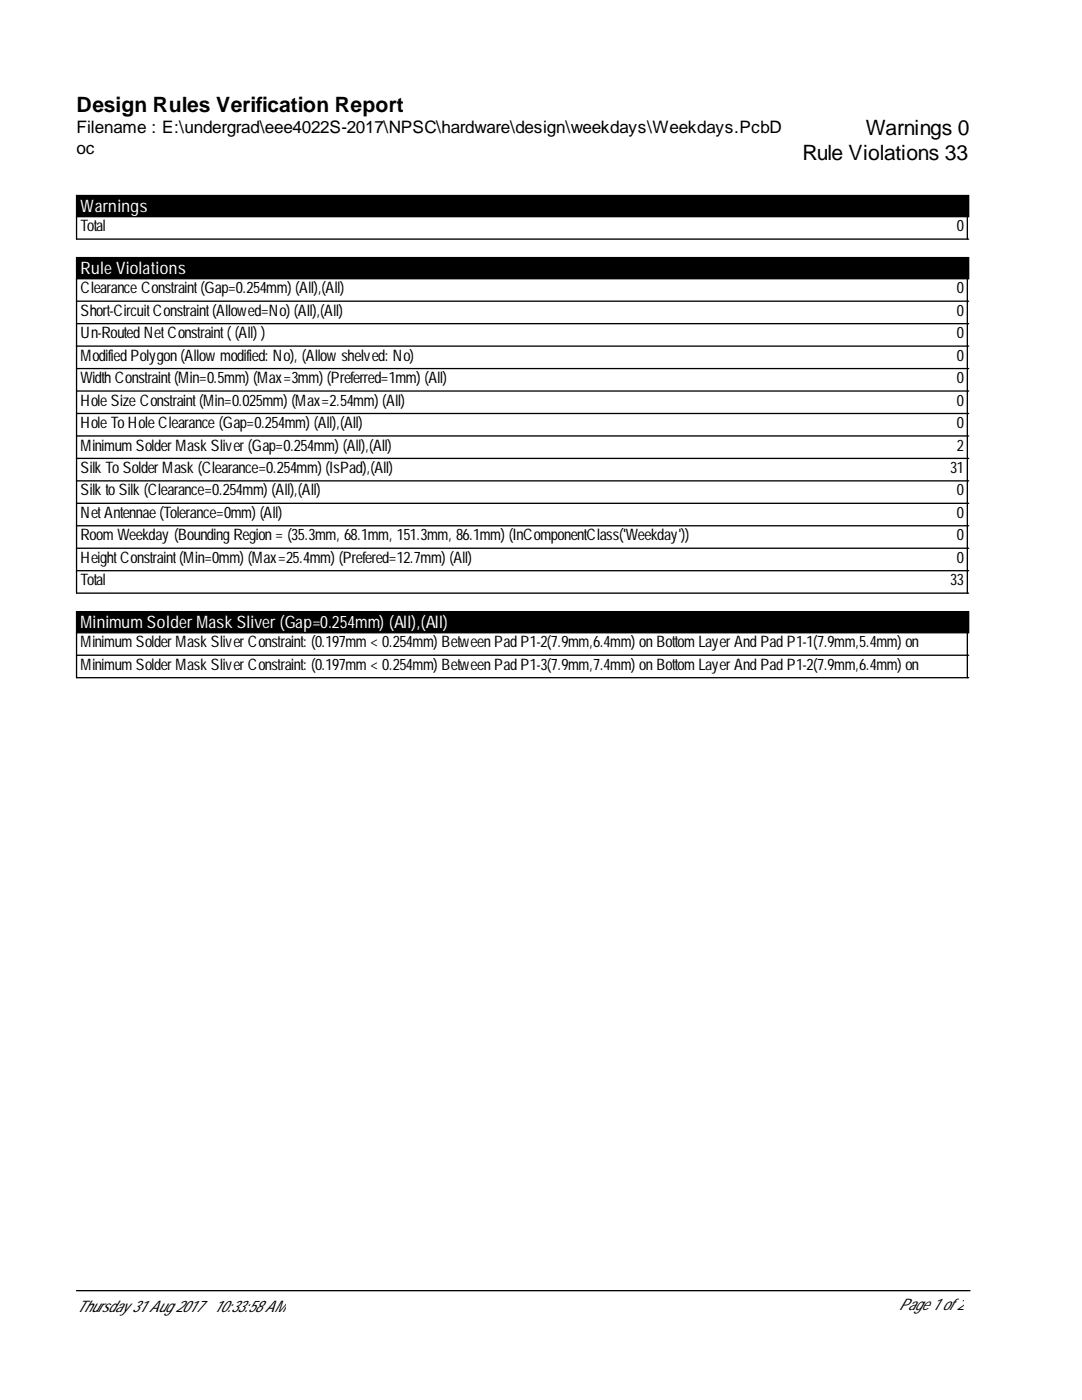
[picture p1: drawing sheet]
<svg xmlns="http://www.w3.org/2000/svg" width="216mm" height="279mm" viewBox="0 0 216 279" stroke-linecap="round" stroke-linejoin="round" font-family="sans-serif">
<defs><g id="words">
<g font-size="4.2">
<text x="15.3" y="22.3">Design Rules Verification Report</text>
<text x="172.7" y="27">Warnings 0</text>
<text x="160.1" y="32">Rule Violations 33</text>
</g>
<g font-size="3.4">
<text x="15.3" y="26.6">Filename : E:\undergrad\eee4022S-2017\NPSC\hardware\design\weekdays\Weekdays.PcbD</text>
<text x="15.3" y="30.8">oc</text>
</g>
<g font-size="3.4" fill="#fff">
<text x="16.1" y="42.2">Warnings</text>
<text x="16.1" y="54.6">Rule Violations</text>
<text x="16.1" y="125.3">MinimumSolderMask Sliver(Gap=0.254mm) (All),(All)</text>
</g>
<g font-size="3.2">
<text x="16.1" y="46.2">Total</text>
<text x="190.9" y="46.2">0</text>
<text x="16.1" y="58.5">ClearanceConstraint(Gap=0.254mm) (All),(All)</text>
<text x="190.9" y="58.5">0</text>
<text x="16.1" y="63">Short-CircuitConstraint(Allowed=No) (All),(All)</text>
<text x="190.9" y="63">0</text>
<text x="16.1" y="67.5">Un-RoutedNetConstraint((All) )</text>
<text x="16.1" y="72">ModifiedPolygon(Allowmodified: No), (Allowshelved: No)</text>
<text x="190.9" y="67.5">0</text>
<text x="190.9" y="72">0</text>
<text x="16.1" y="76.5">WidthConstraint(Min=0.5mm) (Max=3mm) (Preferred=1mm) (All)</text>
<text x="190.9" y="76.5">0</text>
<text x="16.1" y="81">HoleSizeConstraint(Min=0.025mm) (Max=2.54mm) (All)</text>
<text x="190.9" y="81">0</text>
<text x="16.1" y="85.4">HoleToHoleClearance(Gap=0.254mm) (All),(All)</text>
<text x="16.1" y="89.9">MinimumSolderMaskSliver(Gap=0.254mm) (All),(All)</text>
<text x="190.9" y="85.4">0</text>
<text x="190.9" y="89.9">2</text>
<text x="16.1" y="94.4">SilkToSolderMask(Clearance=0.254mm) (IsPad),(All)</text>
<text x="189.6" y="94.4">31</text>
<text x="16.1" y="98.9">SilktoSilk(Clearance=0.254mm) (All),(All)</text>
<text x="190.9" y="98.9">0</text>
<text x="16.1" y="103.4">NetAntennae(Tolerance=0mm) (All)</text>
<text x="16.1" y="107.8">RoomWeekday (BoundingRegion= (35.3mm, 68.1mm, 151.3mm, 86.1mm) (InComponentClass('Weekday'))</text>
<text x="190.9" y="103.4">0</text>
<text x="190.9" y="107.8">0</text>
<text x="16.1" y="112.3">HeightConstraint(Min=0mm) (Max=25.4mm) (Prefered=12.7mm) (All)</text>
<text x="190.9" y="112.3">0</text>
<text x="16.1" y="116.8">Total</text>
<text x="189.6" y="116.8">33</text>
<text x="16.1" y="129.2">MinimumSolderMaskSliverConstraint: (0.197mm&lt; 0.254mm) BetweenPadP1-2(7.9mm,6.4mm) onBottomLayerAndPadP1-1(7.9mm,5.4mm) on</text>
<text x="16.1" y="133.7">MinimumSolderMaskSliverConstraint: (0.197mm&lt; 0.254mm) BetweenPadP1-3(7.9mm,7.4mm) onBottomLayerAndPadP1-2(7.9mm,6.4mm) on</text>
<text x="15.3" y="261.8">Thursday31 Aug2017</text>
<text x="42.6" y="261.8">10:33:58AM</text>
<text x="179.3" y="261.5">Page1 of2</text>
</g>
</g></defs>
<path d="M15.3 39h178v4.2h-178zM15.3 51.4h178v4.2h-178zM15.3 122.1h178v4.2h-178z" fill="#000" stroke="#000" stroke-width=".26"/>
<g fill="none" stroke="#000" stroke-width=".26">
<path d="M15.3 43.2v4.5h178M15.3 55.6v62.8h178M193 43.2v4.5M193 55.6v62.8M15.3 60.1h178M15.3 64.6h178M15.3 69.1h178M15.3 73.6h178M15.3 78h178M15.3 82.5h178M15.3 87h178M15.3 91.5h178"/>
<path d="M15.3 96h178M15.3 100.4h178M15.3 104.9h178M15.3 109.4h178M15.3 113.9h178M15.3 126.3v9h178M15.3 130.8h178M193 126.3v9M15.3 257.6h178.3"/>
</g>
<use href="#words"/>
</svg>
